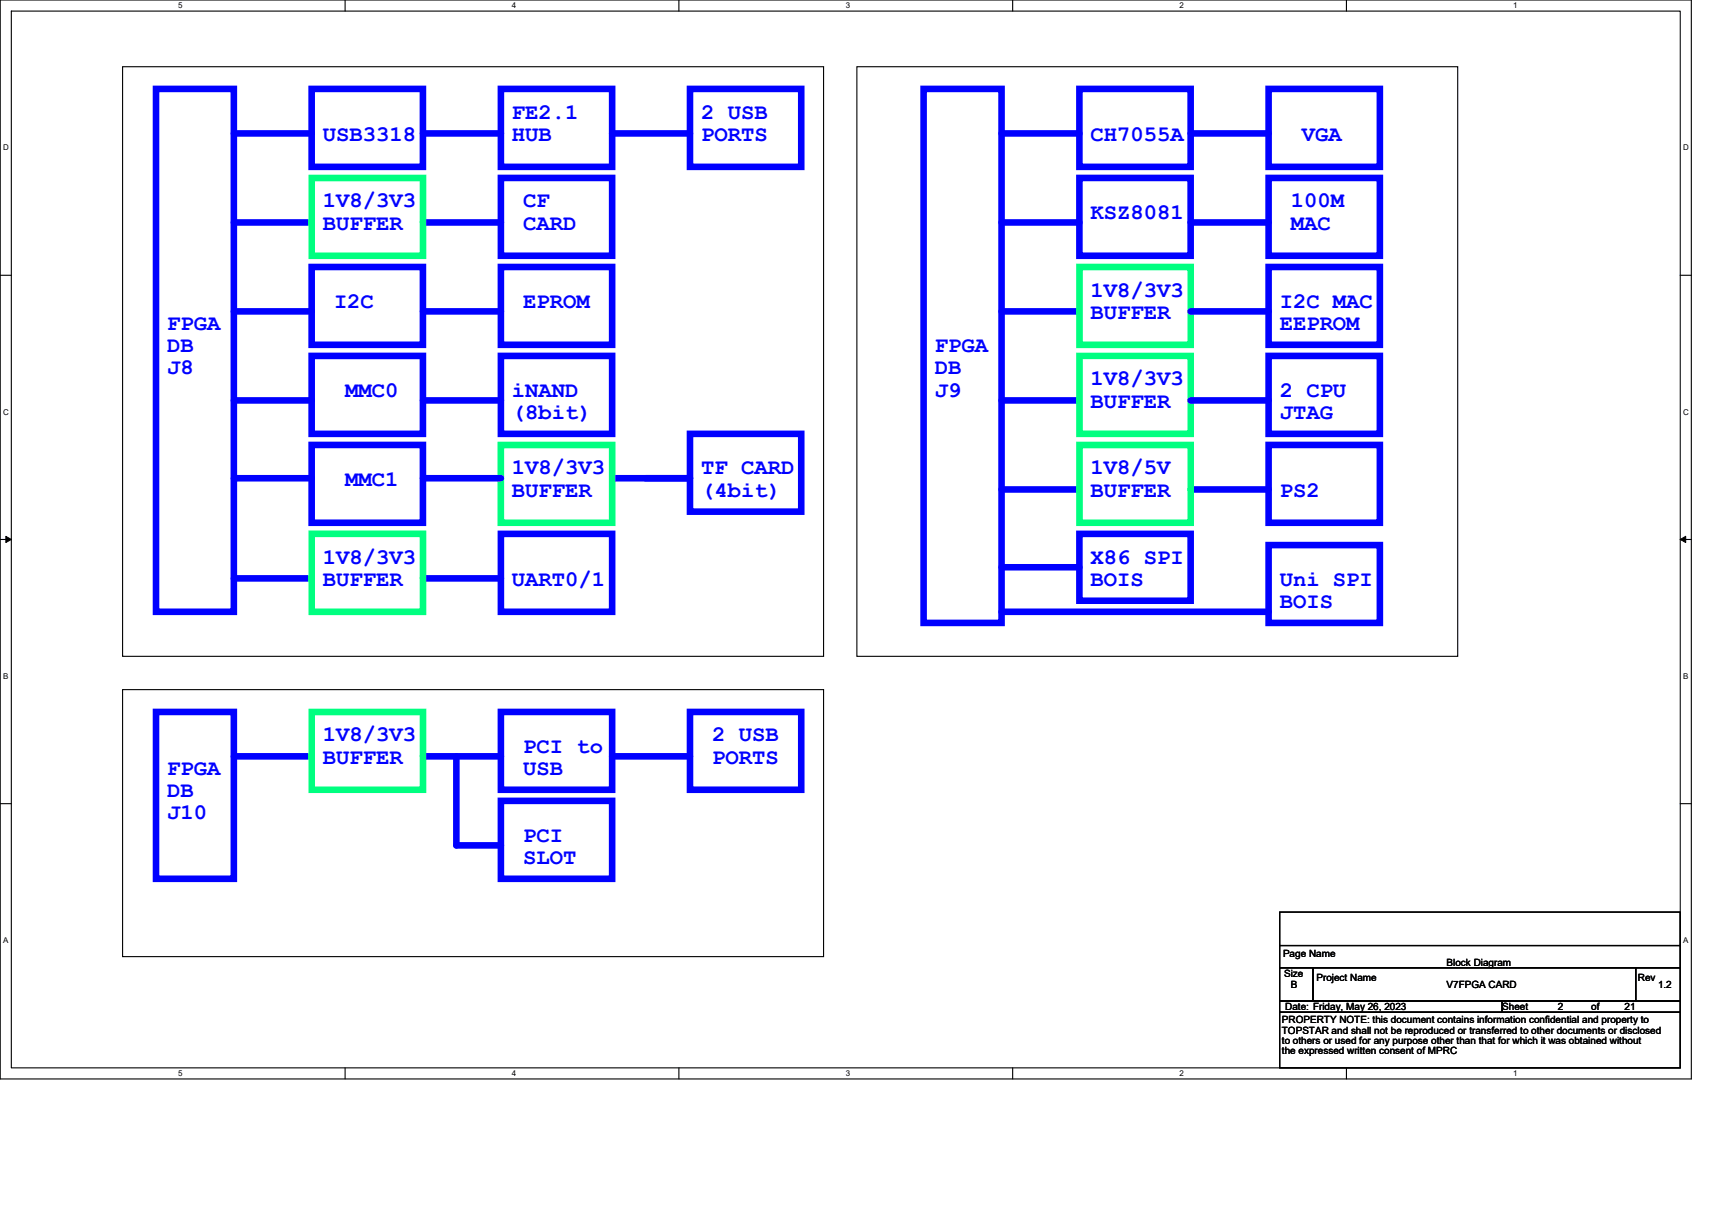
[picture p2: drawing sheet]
<svg xmlns="http://www.w3.org/2000/svg" width="297mm" height="210mm" viewBox="0 0 297 210" stroke-linecap="round" stroke-linejoin="round" font-family="sans-serif">
<defs><g id="words">
<g font-size="3.9" fill="#00f">
<text x="88.8" y="20.6">FE2.1</text>
<text x="121.6" y="20.6">2 USB</text>
<text x="56" y="24.4">USB3318</text>
<text x="88.8" y="24.4">HUB</text>
<text x="121.6" y="24.4">PORTS</text>
<text x="189.2" y="24.4">CH7055A</text>
<text x="225.9" y="24.4">VGA</text>
<text x="56" y="36">1V8/3V3</text>
<text x="56" y="39.9">BUFFER</text>
<text x="90.8" y="36">CF</text>
<text x="90.8" y="39.9">CARD</text>
<text x="189.2" y="37.9">KSZ8081</text>
<text x="224" y="36">100M</text>
<text x="224" y="39.9">MAC</text>
<text x="58" y="53.4">I2C</text>
<text x="90.8" y="53.4">EPROM</text>
<text x="189.2" y="51.5">1V8/3V3</text>
<text x="222" y="53.4">I2C MAC</text>
<text x="29" y="57.2">FPGA</text>
<text x="189.2" y="55.3">BUFFER</text>
<text x="222" y="57.2">EEPROM</text>
<text x="29" y="61.1">DB</text>
<text x="29" y="64.9">J8</text>
<text x="162.2" y="61.1">FPGA</text>
<text x="162.2" y="65">DB</text>
<text x="59.9" y="68.8">MMC0</text>
<text x="88.8" y="68.8">iNAND</text>
<text x="162.2" y="68.8">J9</text>
<text x="189.2" y="66.9">1V8/3V3</text>
<text x="189.2" y="70.7">BUFFER</text>
<text x="222" y="68.8">2 CPU</text>
<text x="88.8" y="72.7">(8bit)</text>
<text x="222" y="72.7">JTAG</text>
<text x="88.8" y="82.3">1V8/3V3</text>
<text x="121.6" y="82.3">TF CARD</text>
<text x="189.2" y="82.3">1V8/5V</text>
<text x="59.9" y="84.3">MMC1</text>
<text x="88.8" y="86.2">BUFFER</text>
<text x="121.6" y="86.2">(4bit)</text>
<text x="189.2" y="86.2">BUFFER</text>
<text x="222" y="86.2">PS2</text>
<text x="56" y="97.8">1V8/3V3</text>
<text x="56" y="101.6">BUFFER</text>
<text x="88.8" y="101.6">UART0/1</text>
<text x="189.2" y="97.8">X86 SPI</text>
<text x="189.2" y="101.6">BOIS</text>
<text x="222" y="101.6">Uni SPI</text>
<text x="222" y="105.5">BOIS</text>
<text x="56" y="128.7">1V8/3V3</text>
<text x="90.8" y="130.6">PCI to</text>
<text x="123.6" y="128.7">2 USB</text>
<text x="29" y="134.5">FPGA</text>
<text x="56" y="132.5">BUFFER</text>
<text x="90.8" y="134.5">USB</text>
<text x="123.6" y="132.5">PORTS</text>
<text x="29" y="138.3">DB</text>
<text x="29" y="142.2">J10</text>
<text x="90.8" y="146.1">PCI</text>
<text x="90.8" y="149.9">SLOT</text>
</g>
<g font-size="1.7">
<text x="222.6" y="166">Page Name</text>
<text x="251" y="167.6">Block Diagram</text>
<text x="222.8" y="169.5">Size</text>
<text x="224" y="171.4">B</text>
<text x="228.4" y="170.3">Project Name</text>
<text x="251" y="171.4">V7FPGA CARD</text>
<text x="284.2" y="170.3">Rev</text>
<text x="287.7" y="171.4">1.2</text>
<text x="222.4" y="177.6">PROPERTY NOTE: this document contains information confidential and property to</text>
<text x="222.4" y="179.4">TOPSTAR and shall not be reproduced or transferred to other documents or disclosed</text>
<text x="223" y="175.3">Date: Friday, May 26, 2023</text>
<text x="260.6" y="175.3">Sheet</text>
<text x="270.3" y="175.3">2</text>
<text x="276.1" y="175.3">of</text>
<text x="281.9" y="175.3">21</text>
<text x="222.4" y="181.2">to others or used for any purpose other than that for which it was obtained without</text>
<text x="222.4" y="183">the expressed written consent of MPRC</text>
</g>
<g font-size="1.4">
<text x="30.9" y="1.5">5</text>
<text x="88.8" y="1.5">4</text>
<text x="146.7" y="1.5">3</text>
<text x="204.7" y="1.5">2</text>
<text x="262.6" y="1.5">1</text>
<text x=".5" y="26.1">D</text>
<text x="292" y="26.1">D</text>
<text x=".5" y="71.9">C</text>
<text x="292" y="71.9">C</text>
<text x=".5" y="117.8">B</text>
<text x="292" y="117.8">B</text>
<text x=".5" y="163.6">A</text>
<text x="292" y="163.6">A</text>
<text x="30.9" y="186.8">5</text>
<text x="88.8" y="186.8">4</text>
<text x="146.7" y="186.8">3</text>
<text x="204.7" y="186.8">2</text>
<text x="262.6" y="186.8">1</text>
</g>
</g></defs>
<path d="M0 0h293.5v187.2h-293.5zM2 1.9h289.5v183.4h-289.5z" fill="none" stroke="#000" stroke-width=".19"/>
<g fill="#fff">
<path d="M30.9 .2h.8v1.6h-.8z"/>
<path d="M30.9 185.5h.8v1.6h-.8z"/>
</g>
<path d="M59.9 0v1.9M59.9 185.3v1.9" fill="none" stroke="#000" stroke-width=".19"/>
<g fill="#fff">
<path d="M88.8 .2h.8v1.6h-.8z"/>
<path d="M88.8 185.5h.8v1.6h-.8z"/>
</g>
<path d="M117.8 0v1.9M117.8 185.3v1.9" fill="none" stroke="#000" stroke-width=".19"/>
<g fill="#fff">
<path d="M146.7 .2h.8v1.6h-.8z"/>
<path d="M146.7 185.5h.8v1.6h-.8z"/>
</g>
<path d="M175.7 0v1.9M175.7 185.3v1.9" fill="none" stroke="#000" stroke-width=".19"/>
<g fill="#fff">
<path d="M204.7 .2h.7v1.6h-.7z"/>
<path d="M204.7 185.5h.7v1.6h-.7z"/>
</g>
<path d="M233.6 0v1.9M233.6 185.3v1.9" fill="none" stroke="#000" stroke-width=".19"/>
<g fill="#fff">
<path d="M262.6 .2h.7v1.6h-.7z"/>
<path d="M262.6 185.5h.7v1.6h-.7z"/>
<path d="M.5 24.8h1v1.6h-1z"/>
<path d="M292 24.8h1v1.6h-1z"/>
<path d="M.5 70.7h1v1.5h-1z"/>
<path d="M292 70.7h1v1.5h-1z"/>
</g>
<path d="M0 47.8h2M291.5 47.8h2" fill="none" stroke="#000" stroke-width=".19"/>
<g fill="#fff">
<path d="M.5 116.5h.9v1.6h-.9z"/>
<path d="M292 116.5h.9v1.6h-.9z"/>
</g>
<path d="M0 93.6h2M291.5 93.6h2" fill="none" stroke="#000" stroke-width=".19"/>
<path d="M1 93.1l1 .5-1 .5zM291.5 93.6l1-.5v1z" fill="#000" stroke="#000" stroke-width=".17"/>
<g fill="#fff">
<path d="M.5 162.4h.9v1.5h-.9z"/>
<path d="M292 162.4h.9v1.5h-.9z"/>
</g>
<g fill="none" stroke="#000" stroke-width=".19">
<path d="M21.3 11.6h121.6v102.3h-121.6zM148.7 11.6h104.2v102.3h-104.2zM21.3 119.7h121.6v46.3h-121.6zM0 139.5h2M291.5 139.5h2M222 158.3h69.5v5.8h-69.5zM222 164.1h69.5v3.8h-69.5zM222 175.7h69.5v9.6h-69.5zM222 167.9h5.8v5.8h-5.8zM222 173.7h38.6v2h-38.6zM227.8 167.9h56v5.8h-56zM260.6 173.7h30.9v2h-30.9z"/>
<path d="M283.8 167.9h7.7v5.8h-7.7z"/>
</g>
<g fill="none" stroke="#00f" stroke-width="1.1">
<path d="M27.1 15.4h13.5v90.8h-13.5zM54.1 15.4h19.3v13.6h-19.3zM86.9 15.4h19.3v13.6h-19.3zM119.7 15.4h19.3v13.6h-19.3zM160.2 15.4h13.6v92.7h-13.6zM187.3 15.4h19.3v13.6h-19.3zM220.1 15.4h19.3v13.6h-19.3zM40.6 38.6h13.5M40.6 23.2h13.5M73.4 38.6h13.5M73.4 23.2h13.5M86.9 30.9h19.3v13.5h-19.3z"/>
<path d="M106.2 23.2h13.5M173.8 38.6h13.5M173.8 23.2h13.5M187.3 30.9h19.3v13.5h-19.3zM206.6 38.6h13.5M206.6 23.2h13.5M220.1 30.9h19.3v13.5h-19.3zM40.6 54h13.5M54.1 46.3h19.3v13.5h-19.3zM73.4 54h13.5M86.9 46.3h19.3v13.5h-19.3zM173.8 54h13.5"/>
<path d="M206.6 54h13.5M220.1 46.3h19.3v13.5h-19.3zM40.6 69.5h13.5M54.1 61.8h19.3v13.5h-19.3zM54.1 77.2h19.3v13.5h-19.3zM73.4 69.5h13.5M86.9 61.8h19.3v13.5h-19.3zM119.7 75.3h19.3v13.5h-19.3zM173.8 69.5h13.5M206.6 69.5h13.5M220.1 61.8h19.3v13.5h-19.3zM220.1 77.2h19.3v13.5h-19.3z"/>
<path d="M40.6 83h13.5M73.4 83h13.5M86.9 92.6h19.3v13.6h-19.3zM106.2 83h13.5h-7.7M173.8 98.4h13.5M173.8 84.9h13.5M187.3 92.6h19.3v11.6h-19.3zM206.6 84.9h13.5M220.1 94.6h19.3v13.5h-19.3zM40.6 100.4h13.5M73.4 100.4h13.5M173.8 106.2h46.3"/>
<path d="M27.1 123.5h13.5v29h-13.5zM40.6 131.3h13.5M73.4 131.3h13.5M79.2 131.3v15.4h7.7M86.9 123.5h19.3v13.6h-19.3zM86.9 139h19.3v13.5h-19.3zM106.2 131.3h13.5M119.7 123.5h19.3v13.6h-19.3z"/>
</g>
<path d="M54.1 30.9h19.3v13.5h-19.3zM187.3 46.3h19.3v13.5h-19.3zM86.9 77.2h19.3v13.5h-19.3zM187.3 61.8h19.3v13.5h-19.3zM187.3 77.2h19.3v13.5h-19.3zM54.1 92.6h19.3v13.6h-19.3zM54.1 123.5h19.3v13.6h-19.3z" fill="none" stroke="#00ff80" stroke-width="1.1"/>
<use href="#words"/>
</svg>
